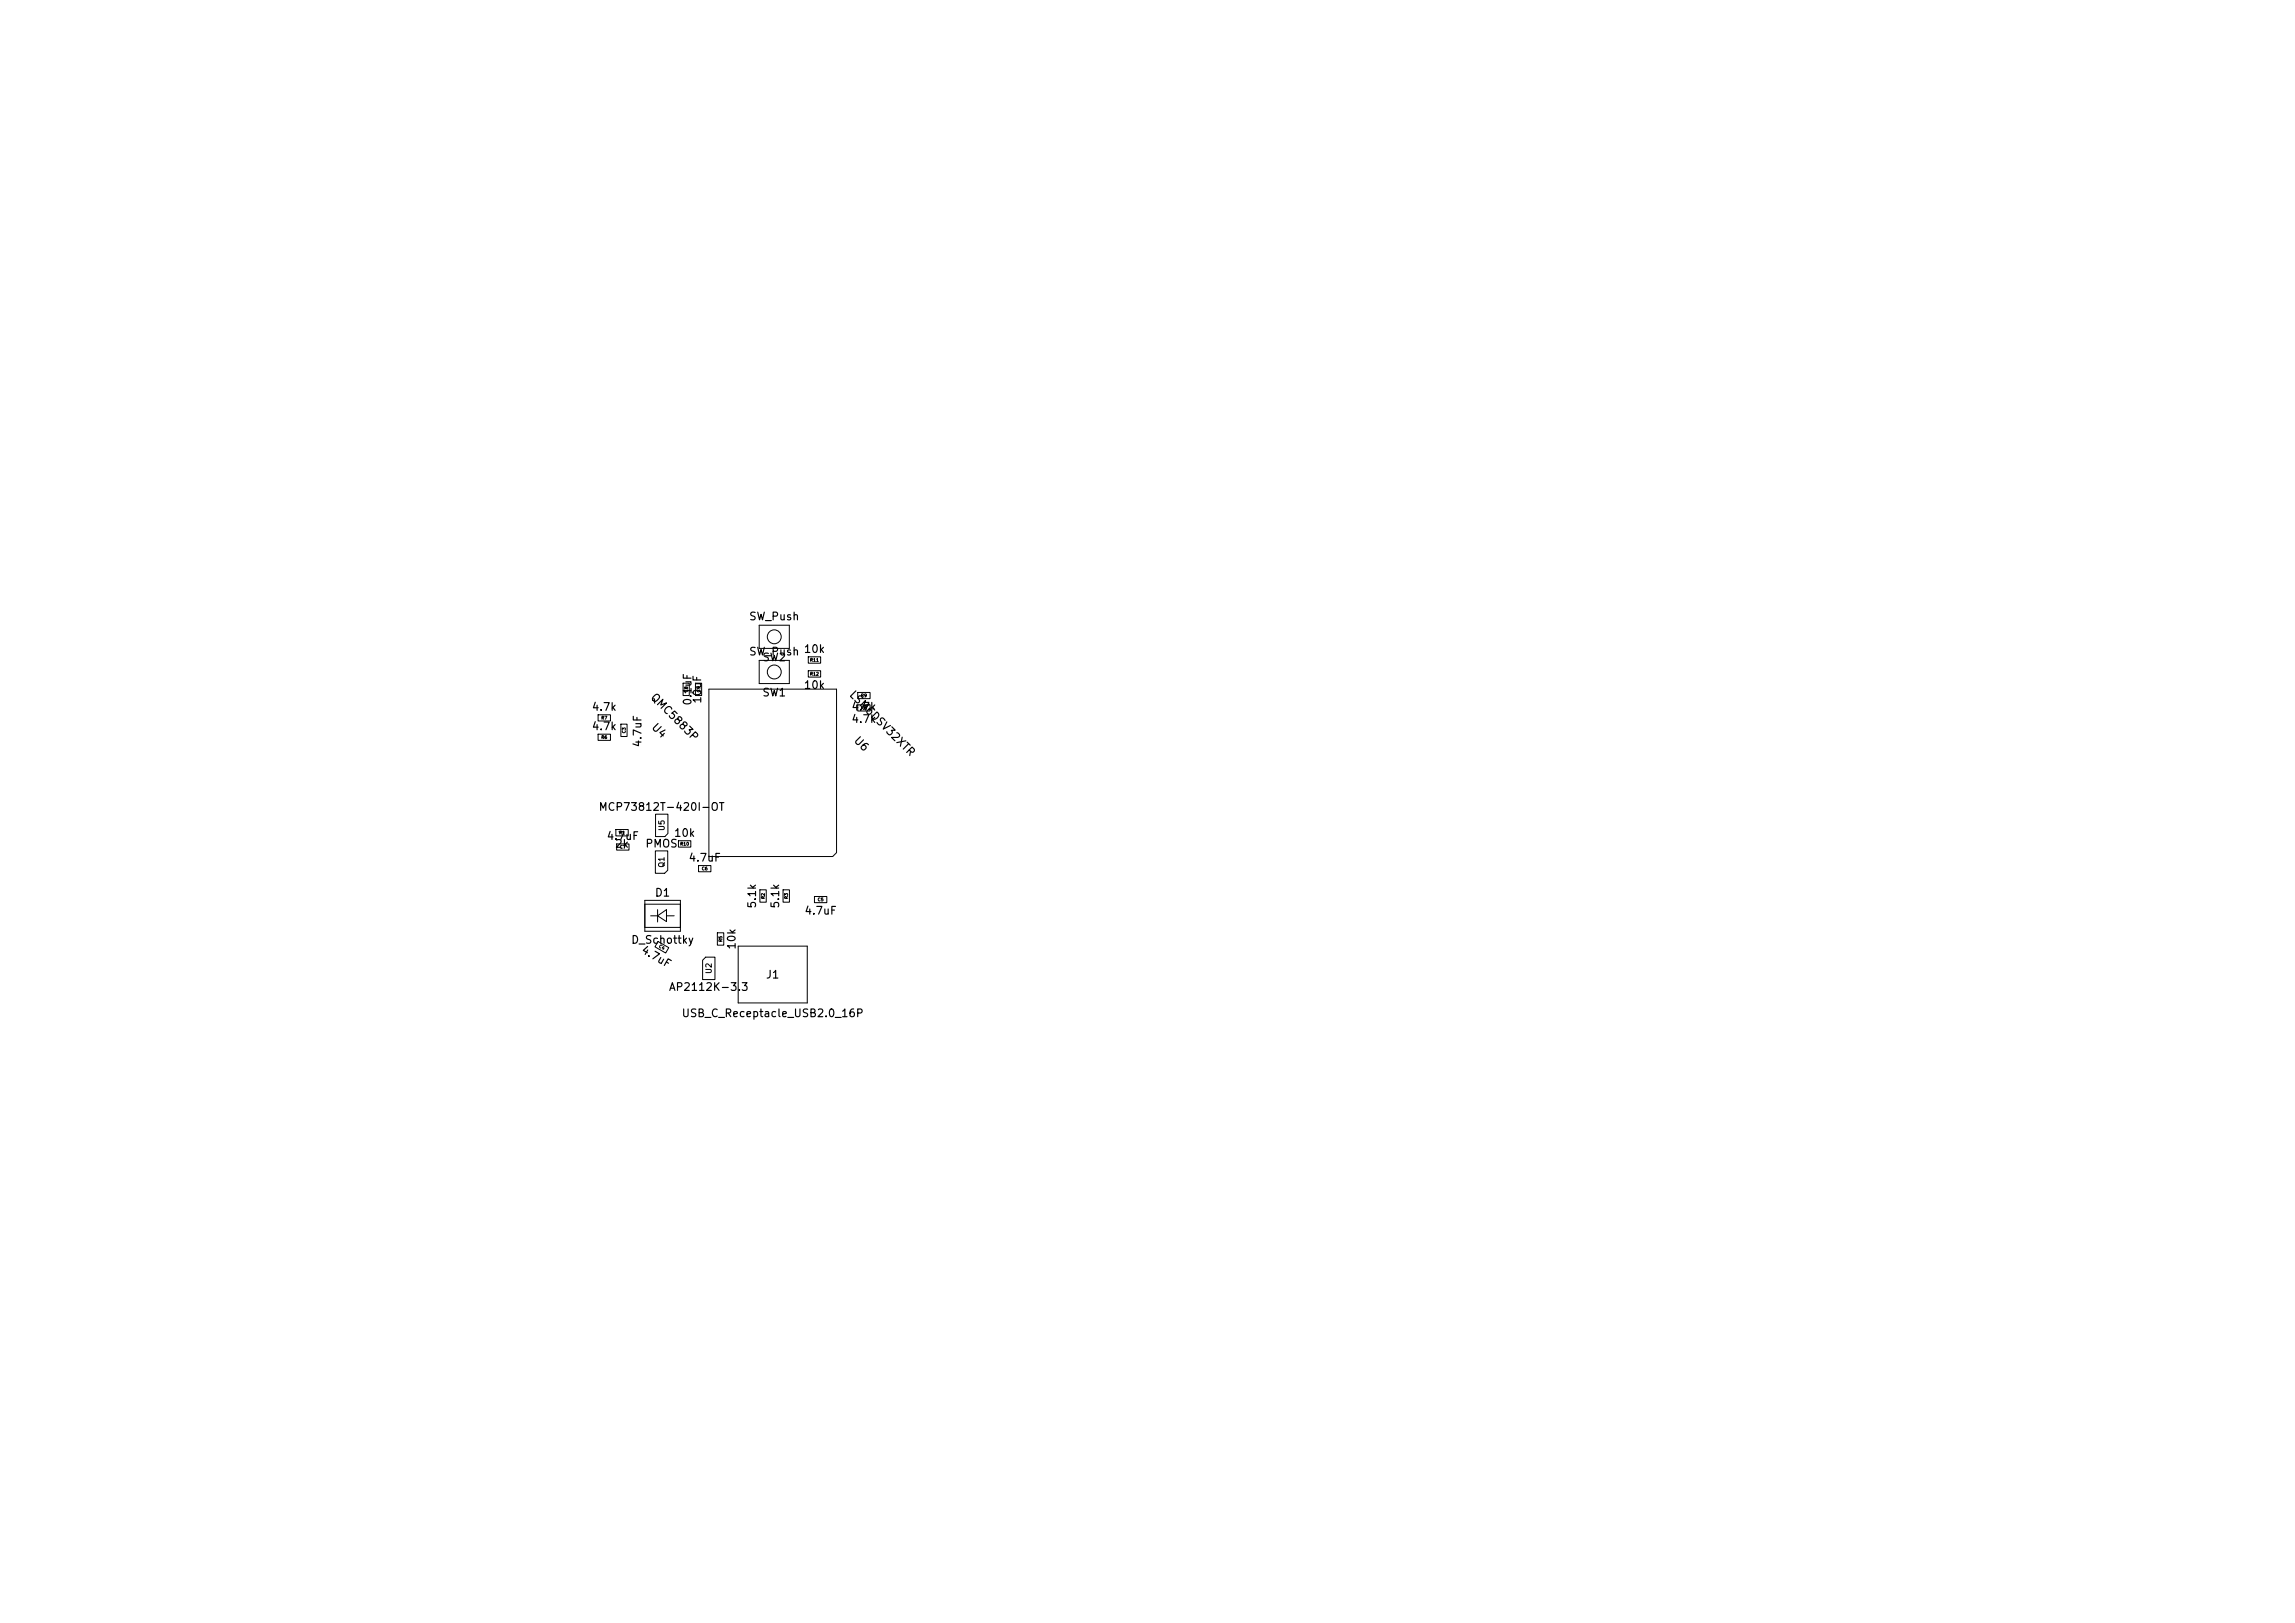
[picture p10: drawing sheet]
<svg xmlns="http://www.w3.org/2000/svg" width="297mm" height="210mm" viewBox="0 0 297 210" stroke-linecap="round" stroke-linejoin="round" font-family="sans-serif">
<defs><g id="words">
<g font-size="1">
<text x="96.9" y="80.5">SW_Push</text>
<text x="96.9" y="85.1">SW_Push</text>
<text x="98.6" y="85.8">SW2</text>
<text x="103.9" y="84.7">10k</text>
<text x="103.9" y="89.4">10k</text>
<text x="76.5" y="92.2">4.7k</text>
<text x="76.5" y="94.7">4.7k</text>
<text x="83.9" y="90.4" transform="rotate(45 83.9 90.4)">QMC5883P</text>
<text x="84" y="94.3" transform="rotate(45 84 94.3)">U4</text>
<text x="89.7" y="91.4" transform="rotate(-90 89.7 91.4)">0.1uF</text>
<text x="91" y="91.1" transform="rotate(-90 91 91.1)">10uF</text>
<text x="98.6" y="90.4">SW1</text>
<text x="109.6" y="90.1" transform="rotate(45 109.6 90.1)">LSM6DSV32XTR</text>
<text x="110.1" y="92.2">4.7k</text>
<text x="110.1" y="93.8">4.7k</text>
<text x="83.3" y="96.8" transform="rotate(-90 83.3 96.8)">4.7uF</text>
<text x="110.2" y="96" transform="rotate(45 110.2 96)">U6</text>
<text x="77.4" y="105.2">MCP73812T-420I-OT</text>
<text x="78.4" y="108.9">4.7uF</text>
<text x="79.5" y="109.9">2k</text>
<text x="83.4" y="109.9">PMOS</text>
<text x="87.1" y="108.5">10k</text>
<text x="89" y="111.7">4.7uF</text>
<text x="84.7" y="116.3">D1</text>
<text x="98.1" y="117.6" transform="rotate(-90 98.1 117.6)">5.1k</text>
<text x="101.1" y="117.6" transform="rotate(-90 101.1 117.6)">5.1k</text>
<text x="104" y="118.6">4.7uF</text>
<text x="81.6" y="122.4">D_Schottky</text>
<text x="82.7" y="123.4" transform="rotate(30 82.7 123.4)">4.7uF</text>
<text x="95.4" y="123" transform="rotate(-90 95.4 123)">10k</text>
<text x="86.5" y="128.5">AP2112K-3.3</text>
<text x="88.1" y="131.9">USB_C_Receptacle_USB2.0_16P</text>
<text x="99" y="126.9">J1</text>
</g>
<g font-size=".7">
<text x="86.2" y="107.6" transform="rotate(-90 86.2 107.6)">U5</text>
<text x="86.2" y="112.3" transform="rotate(-90 86.2 112.3)">Q1</text>
<text x="92.3" y="126.1" transform="rotate(-90 92.3 126.1)">U2</text>
</g>
<g font-size=".4">
<text x="89.1" y="89.6" transform="rotate(-90 89.1 89.6)">C8</text>
<text x="90.7" y="89.6" transform="rotate(-90 90.7 89.6)">C9</text>
<text x="104.8" y="85.7">R11</text>
<text x="104.8" y="87.5">R12</text>
<text x="77.8" y="93.2">R7</text>
<text x="77.8" y="95.7">R6</text>
<text x="81.1" y="94.9" transform="rotate(-90 81.1 94.9)">C3</text>
<text x="111.4" y="90.3">R9</text>
<text x="111.4" y="91.9">R8</text>
<text x="80.1" y="108.1">R1</text>
<text x="80.2" y="109.9">C7</text>
<text x="88" y="109.5">R10</text>
<text x="90.8" y="112.7">C6</text>
<text x="99.1" y="116.4" transform="rotate(-90 99.1 116.4)">R2</text>
<text x="102.1" y="116.4" transform="rotate(-90 102.1 116.4)">R3</text>
<text x="105.8" y="116.7">C5</text>
<text x="85.1" y="122.6" transform="rotate(30 85.1 122.6)">C4</text>
<text x="93.6" y="121.9" transform="rotate(-90 93.6 121.9)">R5</text>
</g>
</g></defs>
<g fill="none" stroke="#000" stroke-width=".13">
<path d="M77.4 92.5h1.6v.8h-1.6zM77.4 95h1.6v.8h-1.6zM80.4 93.7h.7v1.6h-.7zM88.4 88.4h.8v1.6h-.8zM90 88.4h.8v1.6h-.8zM91.7 89.2h16.6v21.1l-.5 .5h-16.1zM98.2 80.9h3.9v3h-3.9zM98.2 85.5h3.9v3h-3.9zM104.6 85h1.6v.8h-1.6zM104.6 86.8h1.6v.8h-1.6zM111 89.6h1.6v.8h-1.6zM111 91.2h1.6v.8h-1.6z"/>
<path d="M79.7 107.3h1.6v.9h-1.6zM79.8 109.2h1.6v.8h-1.6zM83.5 116.5h4.6v4h-4.6zM83.5 117h4.6M84.2 118.5h.9M84.8 110.1h1.6v2.5l-.4 .4h-1.2zM84.8 105.4h1.6v2.4l-.4 .4h-1.2zM85.1 117.7v1.6M85.1 118.5l1.2-.8v1.6zM86.3 118.5h.9M87.8 108.8h1.6v.8h-1.6zM90.4 112h1.6v.8h-1.6z"/>
<path d="M98.3 115.1h.9v1.6h-.9zM101.3 115.1h.9v1.6h-.9zM105.4 116h1.6v.8h-1.6zM83.5 120h4.6M85.2 121.8l1.3 .8-.4 .7-1.3-.8zM91.3 123.8h1.2v3h-1.6v-2.6zM92.8 120.7h.9v1.6h-.9zM95.5 122.4h9v7.4h-9z"/>
<circle cx="100.2" cy="86.9" r=".9"/>
<circle cx="100.2" cy="82.4" r=".9"/>
</g>
<use href="#words"/>
</svg>
